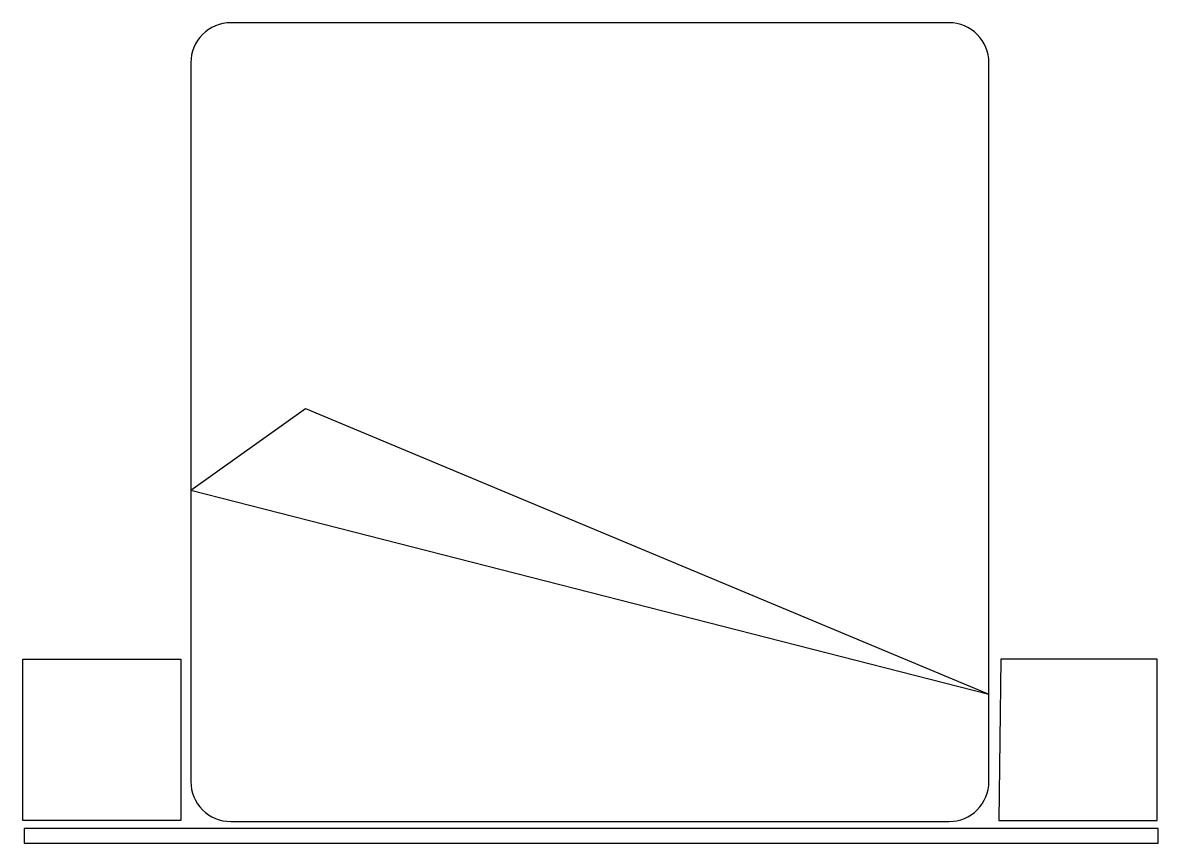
# Model space of a CAD drawing. Extents: x -0.35 to 2.5, y -0.26 to 1.79.
import ezdxf

# ---------------------------------------------------------------- set-up
doc = ezdxf.new("R2010")
doc.units = 0
doc.header["$MEASUREMENT"] = 0
doc.layers.get('0').update_dxf_attribs({"linetype": 'CONTINUOUS'})

msp = doc.modelspace()

# ---------------------------------------------------------------- linework, layer by layer
for p, q in [((0.0736, 0.624), (0.3613, 0.8284)), ((0.3613, 0.8284), (2.0736, 0.1131)), ((0.0736, 0.624), (2.0736, 0.1131))]:
    msp.add_line(p, q)
msp.add_lwpolyline([(1.9736, 1.7944), (0.1736, 1.7944, 0.414214), (0.0736, 1.6944), (0.0736, -0.1056, 0.414214), (0.1736, -0.2056), (1.9736, -0.2056, 0.414214), (2.0736, -0.1056), (2.0736, 1.6944, 0.414214)], format="xyb", close=True)
for points in [[(0.0486, -0.2029), (-0.3476, -0.2029), (-0.3476, 0.2009), (0.0489, 0.2009)], [(2.0986, -0.2029), (2.4948, -0.2029), (2.4948, 0.2009), (2.1032, 0.2009)], [(2.4978, -0.2233), (-0.3441, -0.2233), (-0.3441, -0.2602), (2.4978, -0.2602)]]:
    msp.add_lwpolyline(points, close=True)

doc.saveas('drawing.dxf')
